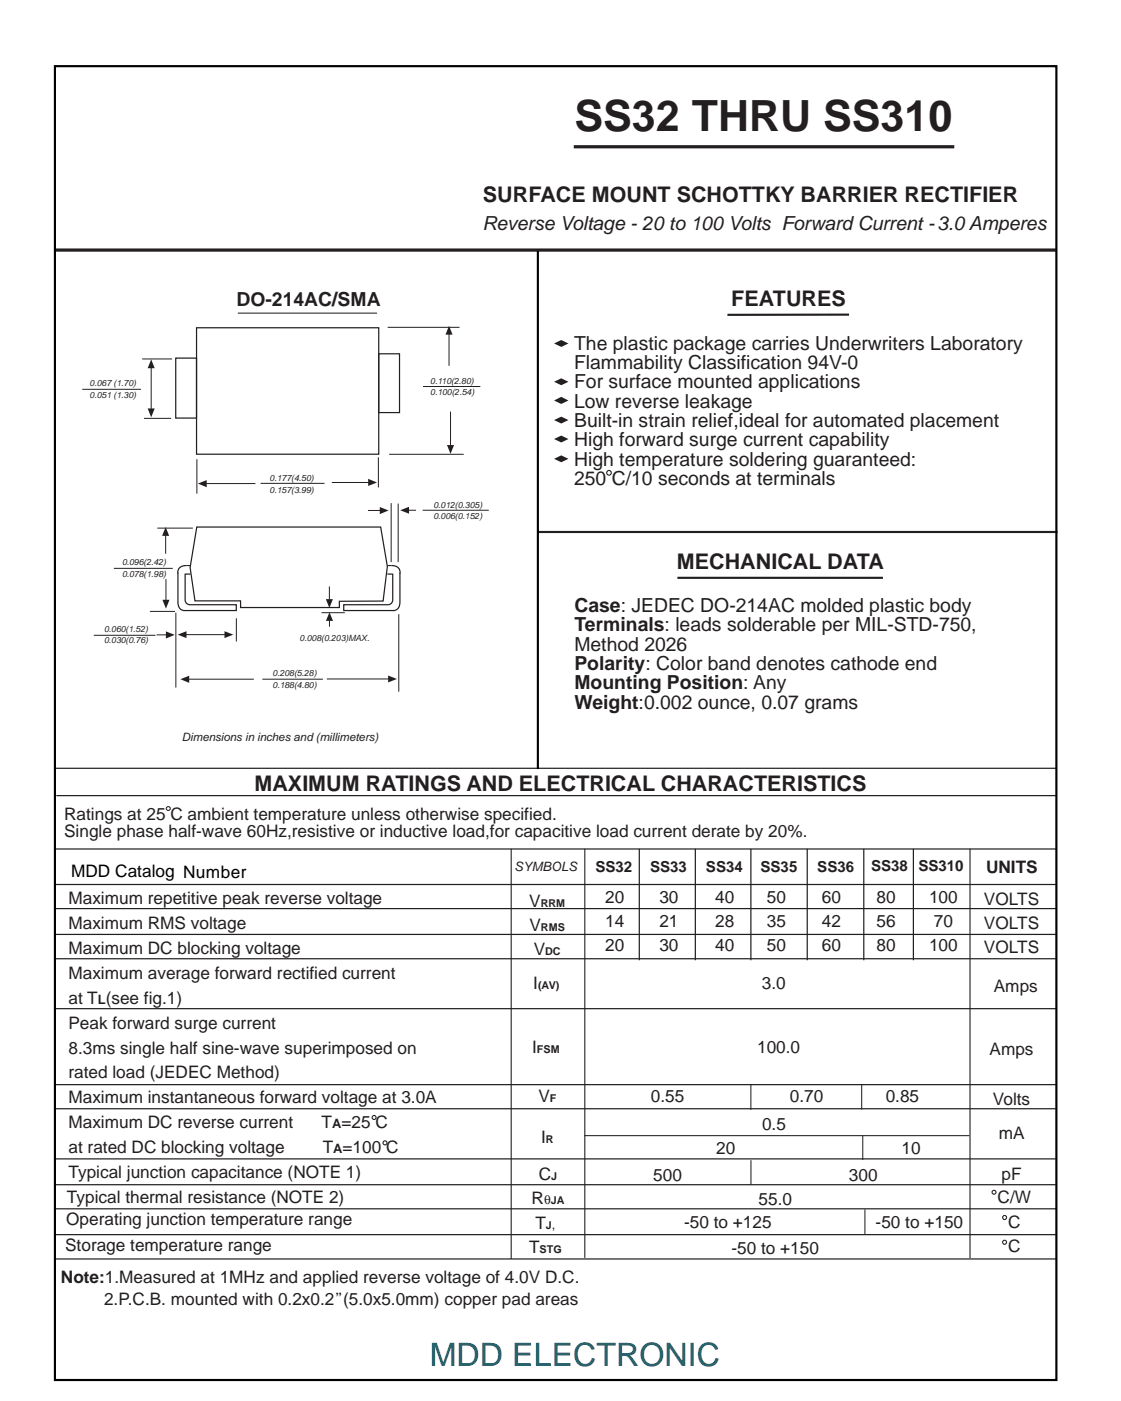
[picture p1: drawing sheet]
<svg xmlns="http://www.w3.org/2000/svg" width="184mm" height="230mm" viewBox="0 0 184 230" stroke-linecap="round" stroke-linejoin="round" font-family="sans-serif">
<defs><g id="words">
<text font-size="7.1" fill="#231f20" x="94.2" y="21.4">SS32 THRU SS310</text>
<text font-size="5.3" fill="#00697a" x="70.5" y="224">MDD ELECTRONIC</text>
<g font-size="3.5" fill="#231f20">
<text x="79.2" y="33.2">SURFACE MOUNT SCHOTTKY BARRIER RECTIFIER</text>
<text x="119.9" y="50.1">FEATURES</text>
<text x="111" y="93.2">MECHANICAL DATA</text>
<text x="41.7" y="129.7">MAXIMUM RATINGS AND ELECTRICAL CHARACTERISTICS</text>
</g>
<g font-size="3.2" fill="#231f20">
<text x="79.1" y="37.7">Reverse Voltage - 20 to 100 Volts Forward Current -3.0 Amperes</text>
<text x="38.8" y="50.2">DO-214AC/SMA</text>
<text x="94.1" y="57.3">The plastic package carries Underwriters Laboratory</text>
<text x="94.1" y="60.5">Flammability Classification 94V-0</text>
<text x="94.1" y="63.6">For surface mounted applications</text>
<text x="94.1" y="66.8">Low reverse leakage</text>
<text x="94.1" y="70">Built-in strain relief,ideal for automated placement</text>
<text x="94.1" y="73.2">High forward surge current capability</text>
<text x="94.1" y="76.3">High temperature soldering guaranteed:</text>
<text x="94.1" y="79.5">250 C/10 seconds at terminals</text>
<text x="94.2" y="100.3">Case: JEDEC DO-214AC molded plastic body</text>
<text x="94.2" y="103.5">Terminals: leads solderable per MIL-STD-750,</text>
<text x="94.2" y="106.7">Method 2026</text>
<text x="94.2" y="109.8">Polarity: Color band denotes cathode end</text>
<text x="94.2" y="113">Mounting Position: Any</text>
<text x="94.2" y="116.2">Weight:0.002 ounce, 0.07 grams</text>
</g>
<g font-size="2.8" fill="#231f20">
<text x="10.5" y="134.4">Ratings at 25 C ambient temperature unless otherwise specified.</text>
<text x="10.5" y="137.2">Single phase half-wave 60Hz,resistive or inductive load,for capacitive load current derate by 20%.</text>
<text x="161.7" y="143.1">UNITS</text>
<text x="11.2" y="148.1">Maximum repetitive peak reverse voltage</text>
<text x="86.8" y="148.7">V</text>
<text x="99.2" y="148">20</text>
<text x="108.1" y="148">30</text>
<text x="117.3" y="148">40</text>
<text x="125.7" y="148">50</text>
<text x="134.7" y="148">60</text>
<text x="143.7" y="148">80</text>
<text x="152.3" y="148">100</text>
<text x="161.3" y="148.3">VOLTS</text>
<text x="11.2" y="152.2">Maximum RMS voltage</text>
<text x="86.8" y="152.6">V</text>
<text x="99.2" y="152">14</text>
<text x="99.2" y="155.9">20</text>
<text x="108.1" y="152">21</text>
<text x="108.1" y="155.9">30</text>
<text x="117.3" y="152">28</text>
<text x="117.3" y="155.9">40</text>
<text x="125.7" y="152">35</text>
<text x="125.7" y="155.9">50</text>
<text x="134.7" y="152">42</text>
<text x="134.7" y="155.9">60</text>
<text x="143.7" y="152">56</text>
<text x="143.7" y="155.9">80</text>
<text x="152.3" y="155.9">100</text>
<text x="153.1" y="152">70</text>
<text x="161.3" y="152.2">VOLTS</text>
<text x="11.2" y="156.3">Maximum DC blocking voltage</text>
<text x="11.2" y="160.4">Maximum average forward rectified current</text>
<text x="87.5" y="156.6">V</text>
<text x="161.3" y="156.2">VOLTS</text>
<text x="11.2" y="164.5">at T (see fig.1)</text>
<text x="87.4" y="162.1">I</text>
<text x="124.9" y="162.1">3.0</text>
<text x="163" y="162.5">Amps</text>
<text x="11.2" y="168.6">Peak forward surge current</text>
<text x="11.2" y="172.7">8.3ms single half sine-wave superimposed on</text>
<text x="87.3" y="172.5">I</text>
<text x="124.1" y="172.5">100.0</text>
<text x="162.2" y="172.9">Amps</text>
<text x="11.2" y="176.8">rated load (JEDEC Method)</text>
<text x="11.2" y="180.9">Maximum instantaneous forward voltage at 3.0A</text>
<text x="11.2" y="185">Maximum DC reverse current</text>
<text x="52.7" y="185">T =25 C</text>
<text x="88.3" y="180.7">V</text>
<text x="106.7" y="180.7">0.55</text>
<text x="124.9" y="185.3">0.5</text>
<text x="129.5" y="180.7">0.70</text>
<text x="145.2" y="180.7">0.85</text>
<text x="162.8" y="181.1">Volts</text>
<text x="11.2" y="189.1">at rated DC blocking voltage</text>
<text x="52.9" y="189.1">T =100 C</text>
<text x="88.7" y="187.3">I</text>
<text x="117.4" y="189.1">20</text>
<text x="147.8" y="189.1">10</text>
<text x="163.8" y="186.7">mA</text>
<text x="11" y="197.3">Typical thermal resistance (NOTE 2)</text>
<text x="11.2" y="193.2">Typical junction capacitance (NOTE 1)</text>
<text x="87.2" y="197.3">R</text>
<text x="88.3" y="193.4">C</text>
<text x="107.1" y="193.6">500</text>
<text x="124.4" y="197.6">55.0</text>
<text x="139.2" y="193.6">300</text>
<text x="163.6" y="197.2">C/W</text>
<text x="164.2" y="193.4">pF</text>
<text x="10.9" y="200.9">Operating junction temperature range</text>
<text x="87.8" y="201.5">T</text>
<text x="112.2" y="201.3">-50 to +125</text>
<text x="143.6" y="201.3">-50 to +150</text>
<text x="165.3" y="201.3">C</text>
<text x="10.7" y="205.1">Storage temperature range</text>
<text x="86.7" y="205.4">T</text>
<text x="119.9" y="205.5">-50 to +150</text>
<text x="165.3" y="205.3">C</text>
<text x="10" y="210.3">Note:1.Measured at 1MHz and applied reverse voltage of 4.0V D.C.</text>
<text x="17.1" y="213.9">2.P.C.B. mounted with 0.2x0.2”(5.0x5.0mm) copper pad areas</text>
</g>
<text font-size="2.8" x="11.6" y="143.8">MDD Catalog Number</text>
<g font-size="2.5" fill="#231f20">
<text x="97.6" y="143">SS32</text>
<text x="106.6" y="143">SS33</text>
<text x="115.7" y="143">SS34</text>
<text x="124.7" y="143">SS35</text>
<text x="134" y="143">SS36</text>
<text x="142.8" y="142.9">SS38</text>
<text x="150.6" y="142.9">SS310</text>
</g>
<g font-size="2.1" fill="#231f20">
<text x="84.4" y="142.7">SYMBOLS</text>
<text x="16" y="164.5">L</text>
<text x="54.5" y="185">A</text>
<text x="54.6" y="189.1">A</text>
<text x="89.2" y="197.3">θ</text>
<text x="90.5" y="201.5">,</text>
</g>
<text font-size="1.9" fill="#231f20" x="29.8" y="121.4">Dimensions in inches and (millimeters)</text>
<g font-size="1.8" fill="#231f20">
<text x="88.6" y="148.7">RRM</text>
<text x="88.7" y="152.6">RMS</text>
<text x="89.4" y="156.6">DC</text>
<text x="88.2" y="162.1">(AV)</text>
<text x="88" y="172.5">FSM</text>
<text x="90.2" y="180.7">F</text>
<text x="89.5" y="187.3">R</text>
<text x="90.3" y="197.3">JA</text>
<text x="90.4" y="193.4">J</text>
<text x="89.5" y="201.5">J</text>
<text x="88.5" y="205.4">STG</text>
</g>
<g font-size="1.4" fill="#231f20">
<text x="14.7" y="65.2">0.051 (1.30)</text>
<text x="14.7" y="63.3">0.067 (1.70)</text>
<text x="70.5" y="62.9">0.110(2.80)</text>
<text x="70.5" y="64.8">0.100(2.54)</text>
<text x="44.2" y="78.9">0.177(4.50)</text>
<text x="44.2" y="80.8">0.157(3.99)</text>
<text x="71.1" y="83.2">0.012(0.305)</text>
<text x="71.1" y="85.1">0.006(0.152)</text>
<text x="20" y="92.7">0.096(2.42)</text>
<text x="20" y="94.5">0.078(1.98)</text>
<text x="17.1" y="103.6">0.060(1.52)</text>
<text x="17.1" y="105.5">0.030(0.76)</text>
<text x="49.1" y="105.1">0.008(0.203)MAX.</text>
<text x="44.7" y="112.8">0.188(4.80)</text>
<text x="44.7" y="110.9">0.208(5.28)</text>
</g>
</g></defs>
<path d="M94.1 24.1h62.4M9.1 41h164" fill="none" stroke="#231f20" stroke-width=".53"/>
<g fill="none" stroke="#231f20" stroke-width=".2">
<path d="M9 139.2h164.2M9 125.9h164.2M9.2 130.4h163.9M104.8 139.1v18.3M114 139.1v18.3M123.1 139.1v18.3M132.4 139.1v18.3M141.6 139.1v18.3M149.8 139.1v18.3M9 145h164.2M9.1 153.2h164M9.1 148.9h164"/>
<path d="M9.1 157.2h164M9 165.3h164.2M9.1 177.8h164M9 198.2h164.2M9.1 194.2h164M9.1 181.8h164M9.1 190h164M9 202.4h164.2M9 206.4h164.2"/>
</g>
<g fill="none" stroke="#231f20" stroke-width=".17">
<path d="M123.1 177.7v4.2M141.3 177.7v4.2M95.8 186.2h63.2M123.1 190.2v4M141.5 186.2v3.9M141.8 198.3v4.1"/>
<circle cx="27.6" cy="132.5" r=".33"/>
</g>
<g fill="none" stroke="#231f20" stroke-width=".18">
<path d="M83.8 139.1v67.3M95.9 139.1v67.1M159 139.1v67.1"/>
<circle cx="61.3" cy="183.2" r=".33"/>
<circle cx="63.1" cy="187.3" r=".33"/>
<circle cx="163" cy="195.4" r=".32"/>
<circle cx="164.7" cy="199.6" r=".33"/>
<circle cx="164.7" cy="203.6" r=".33"/>
</g>
<g fill="#231f20">
<path d="M90.8 56.3l1.2-.6 1.2 .6-1.2 .6z" fill-rule="evenodd"/>
<path d="M90.8 62.6l1.2-.6 1.2 .6-1.2 .5z" fill-rule="evenodd"/>
<path d="M90.8 68.9l1.2-.6 1.2 .6-1.2 .5z" fill-rule="evenodd"/>
<path d="M90.8 72l1.2-.6 1.2 .6-1.2 .5z" fill-rule="evenodd"/>
<path d="M90.8 65.7l1.2-.6 1.2 .6-1.2 .5z" fill-rule="evenodd"/>
</g>
<circle cx="99.9" cy="77.5" r=".38" fill="none" stroke="#231f20" stroke-width=".18"/>
<path d="M139.2 51.6h-19.9" fill="none" stroke="#231f20" stroke-width=".35"/>
<path d="M90.8 75.2l1.2-.6 1.2 .6-1.2 .6z" fill-rule="evenodd" fill="#231f20"/>
<path d="M88.1 87.2h85.3M111.1 94.7h33.7" fill="none" stroke="#231f20" stroke-width=".35"/>
<path d="M39 51.3h22.8" fill="none" stroke="#231f20" stroke-width=".17"/>
<path d="M28.8 58.7h3.4v9.8h-3.4zM32.2 53.7h29.9v20.8h-29.9zM62.1 58h3.4v9.6h-3.4z" fill="none" stroke="#231f20" stroke-width=".2"/>
<path d="M42.7 79.2h10.5M54.4 79.1h6.1" fill="none" stroke="#231f20" stroke-width=".16"/>
<path d="M60.4 78.5l1.4 .6-1.4 .6z" fill="#231f20"/>
<path d="M33.8 79.3h8.1M62 75v4.9" fill="none" stroke="#231f20" stroke-width=".16"/>
<path d="M32.4 79.3l1.5-.6v1.2z" fill="#231f20"/>
<path d="M23.3 58.8h4.9M23.6 68.6h4.5M24.8 60.3v6.7M32.3 75.3v5.6" fill="none" stroke="#231f20" stroke-width=".16"/>
<g fill="#231f20">
<path d="M24.8 58.9l.6 1.5h-1.2z"/>
<path d="M24.2 67h1.2l-.6 1.4z"/>
</g>
<path d="M63.6 53.7h11.7M73.6 54.8v5.2" fill="none" stroke="#231f20" stroke-width=".16"/>
<path d="M73.6 53.4l.6 1.5h-1.2z" fill="#231f20"/>
<path d="M69.4 63.4h9.4M73.9 67.5v5.5" fill="none" stroke="#231f20" stroke-width=".16"/>
<path d="M73.3 73h1.1l-.5 1.4z" fill="#231f20"/>
<path d="M63.8 74.5h12.2M52.7 100.4h3.8M54 101.7v1" fill="none" stroke="#231f20" stroke-width=".16"/>
<path d="M32.3 86.4h30.1l1.1 6.5-.7 5.6-7.2 .1v1h-16.2v-1.1h-7.4l-.8-5.5z" fill="none" stroke="#231f20" stroke-width=".2"/>
<path d="M54 100.4l.6 1.4h-1.2z" fill="#231f20"/>
<path d="M54 96.1v2.2" fill="none" stroke="#231f20" stroke-width=".16"/>
<path d="M53.4 98.2h1.2l-.6 1.5z" fill="#231f20"/>
<path d="M53.6 111.3h10.1M65.4 100.7v12.7" fill="none" stroke="#231f20" stroke-width=".16"/>
<path d="M63.6 110.7l1.5 .6-1.5 .6z" fill="#231f20"/>
<path d="M30.9 111.3h10.7M43 111.3h10" fill="none" stroke="#231f20" stroke-width=".16"/>
<path d="M29.6 111.3l1.4-.5v1.1z" fill="#231f20"/>
<path d="M28.8 100.4v12.3M30.5 104h6.4M38.8 101.4v3.8" fill="none" stroke="#231f20" stroke-width=".16"/>
<g fill="#231f20">
<path d="M29.1 104l1.5-.5v1.1z"/>
<path d="M36.8 103.5l1.5 .5-1.5 .6z"/>
</g>
<path d="M25.7 104.1h1.6" fill="none" stroke="#231f20" stroke-width=".16"/>
<path d="M27.2 103.5l1.4 .6-1.4 .6z" fill="#231f20"/>
<path d="M27.2 94.9v3.5M15.4 104.1h10.1M24.6 100.2h4.1" fill="none" stroke="#231f20" stroke-width=".16"/>
<path d="M26.6 98.3h1.2l-.6 1.5z" fill="#231f20"/>
<path d="M27.2 87.7v3.1" fill="none" stroke="#231f20" stroke-width=".16"/>
<path d="M27.2 86.4l.5 1.4h-1.1z" fill="#231f20"/>
<path d="M25.8 86.6h5.8M64.1 82.5v9.6M65.3 82.5v9.6M67 83.6h1.2" fill="none" stroke="#231f20" stroke-width=".16"/>
<path d="M65.6 83.6l1.5-.5v1.1z" fill="#231f20"/>
<path d="M60.3 83.7h2.1M69.3 83.6h10.8" fill="none" stroke="#231f20" stroke-width=".16"/>
<path d="M62.3 83.1l1.4 .6-1.4 .6z" fill="#231f20"/>
<path d="M13.5 63.8h9.6M18.7 93.2h9.6" fill="none" stroke="#231f20" stroke-width=".16"/>
<path d="M29.2 93.9v4.8l.1 .7a1.05 1.05 0 0 0 1.2 .7h8.2v-1h-7.6l-.4-.1-.3-.6v-4.3l.8 .1M30.6 92.7l-.7 .1a1.06 1.06 0 0 0-.7 1.2M64.2 92.7l.7 .1a1.06 1.06 0 0 1 .7 1.2M65.6 93.9v4.8l-.1 .7a1.05 1.05 0 0 1-1.2 .7h-7.9v-1h7.2l.5-.1 .3-.6v-4.3l-.9 .1" fill="none" stroke="#231f20" stroke-width=".2"/>
<path d="M30.5 92.7h.7M63.5 92.7h.7" fill="none" stroke="#231f20" stroke-width=".18"/>
<path d="M9 10.8h164.2v215.4h-164.2zM88.2 41.1v85" fill="none" stroke="#000" stroke-width=".35"/>
<use href="#words"/>
</svg>
